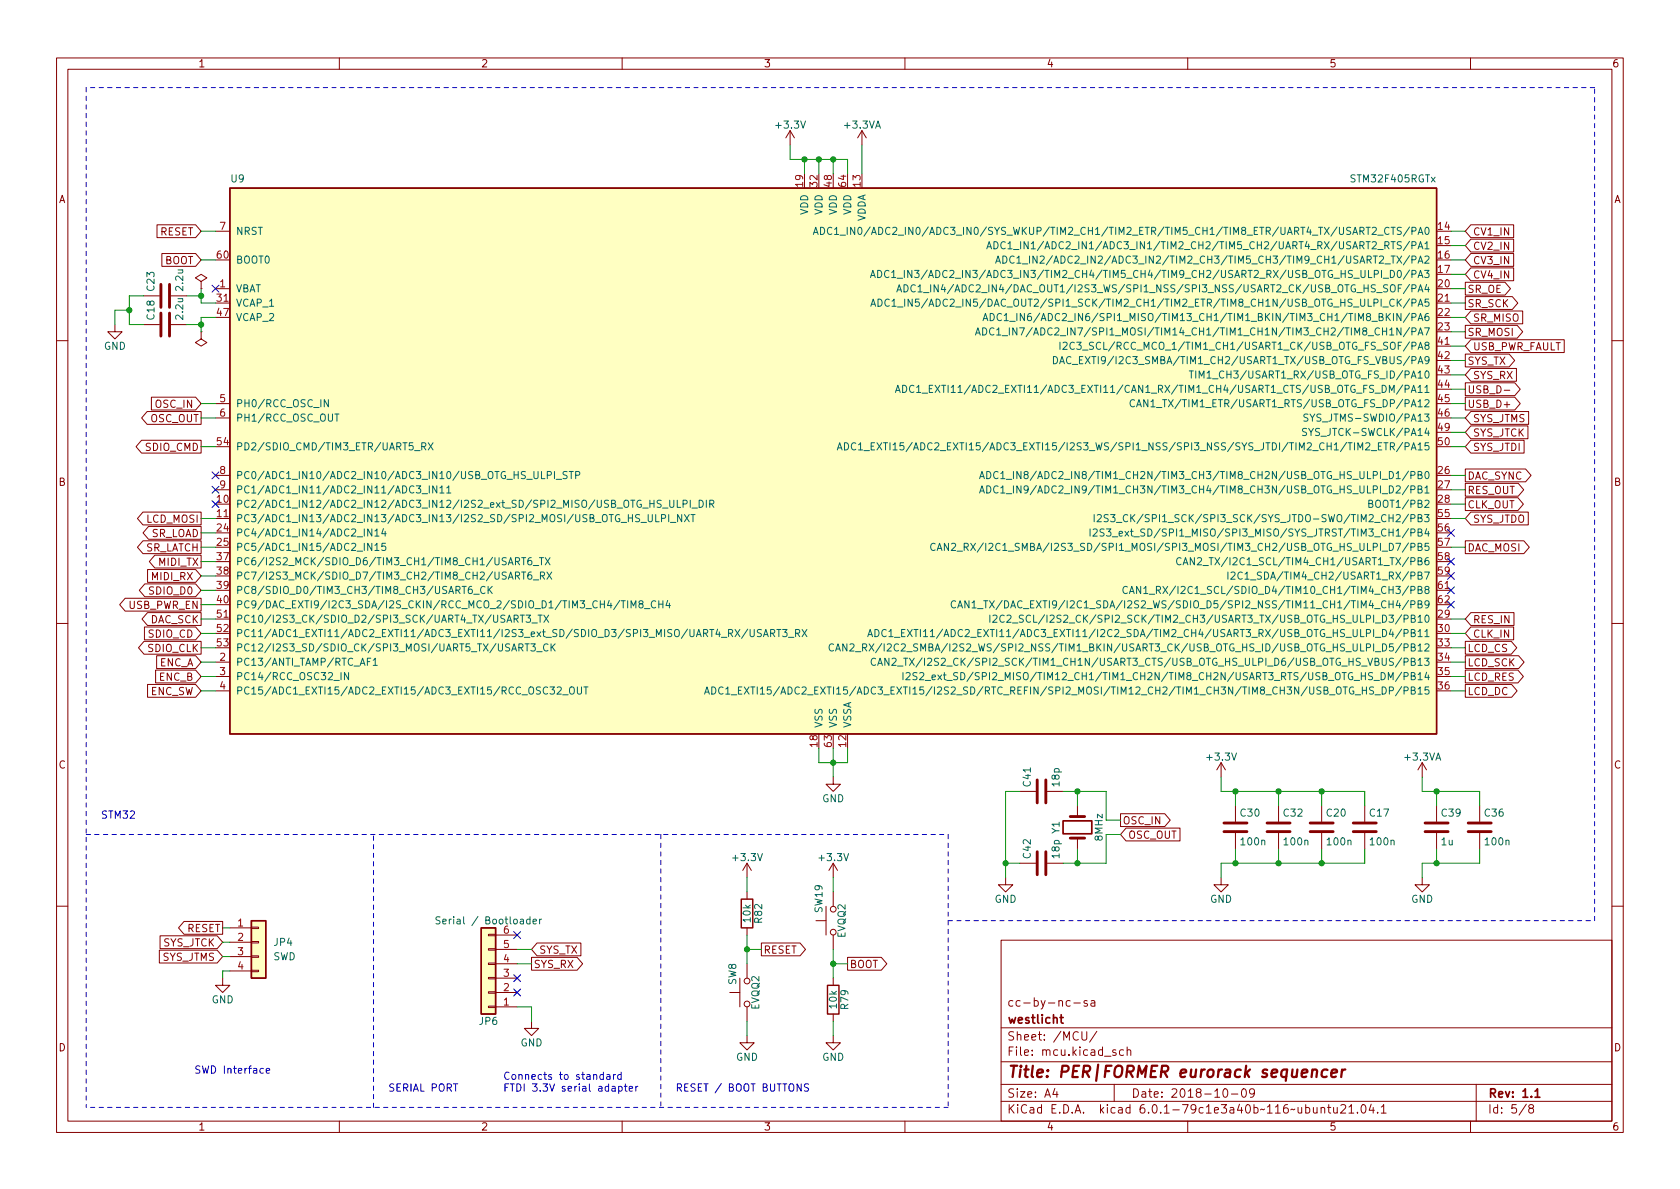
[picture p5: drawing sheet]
<svg xmlns="http://www.w3.org/2000/svg" width="297mm" height="210mm" viewBox="0 0 297 210" stroke-linecap="round" stroke-linejoin="round" font-family="sans-serif">
<defs><g id="words">
<text font-size="2.8" fill="#840000" x="178" y="190.6">Title: PER|FORMER eurorack sequencer</text>
<g font-size="2.1" fill="#840000">
<text x="178" y="178">cc-by-nc-sa</text>
<text x="178" y="184">Sheet: /MCU/</text>
<text x="178" y="181">westlicht</text>
<text x="178" y="186.7">File: mcu.kicad_sch</text>
<text x="178" y="196.9">KiCad E.D.A. kicad 6.0.1-79c1e3a40b~116~ubuntu21.04.1</text>
<text x="178" y="194.1">Size: A4</text>
<text x="200" y="194.1">Date: 2018-10-09</text>
<text x="263" y="194.1">Rev: 1.1</text>
<text x="263" y="196.9">Id: 5/8</text>
</g>
<g font-size="1.8" fill="#840000">
<text x="35" y="11.9">1</text>
<text x="85" y="11.9">2</text>
<text x="135" y="11.9">3</text>
<text x="185" y="11.9">4</text>
<text x="235" y="11.9">5</text>
<text x="285" y="11.9">6</text>
<text x="10.3" y="35.9">A</text>
<text x="285.3" y="35.9">A</text>
<text x="28.2" y="41.6">RESET</text>
<text x="260.4" y="41.6">CV1_IN</text>
<text x="29.1" y="46.7">BOOT</text>
<text x="260.4" y="46.7">CV3_IN</text>
<text x="260.4" y="44.2">CV2_IN</text>
<text x="259.4" y="51.8">SR_OE</text>
<text x="260.4" y="49.2">CV4_IN</text>
<text x="259.4" y="59.4">SR_MOSI</text>
<text x="259.4" y="54.3">SR_SCK</text>
<text x="260.4" y="56.9">SR_MISO</text>
<text x="259.4" y="64.5">SYS_TX</text>
<text x="260.4" y="61.9">USB_PWR_FAULT</text>
<text x="259.4" y="69.6">USB_D-</text>
<text x="260.4" y="67">SYS_RX</text>
<text x="26.5" y="74.6">OSC_OUT</text>
<text x="27.5" y="72.1">OSC_IN</text>
<text x="259.4" y="72.1">USB_D+</text>
<text x="260.4" y="77.2">SYS_JTCK</text>
<text x="260.4" y="74.6">SYS_JTMS</text>
<text x="25.7" y="79.7">SDIO_CMD</text>
<text x="260.4" y="79.7">SYS_JTDI</text>
<text x="10.3" y="85.9">B</text>
<text x="259.4" y="87.3">RES_OUT</text>
<text x="259.4" y="89.9">CLK_OUT</text>
<text x="259.4" y="84.8">DAC_SYNC</text>
<text x="285.3" y="85.9">B</text>
<text x="25.9" y="92.4">LCD_MOSI</text>
<text x="26.6" y="95">SR_LOAD</text>
<text x="260.4" y="92.4">SYS_JTDO</text>
<text x="25.6" y="97.5">SR_LATCH</text>
<text x="28.1" y="100">MIDI_TX</text>
<text x="259.4" y="97.5">DAC_MOSI</text>
<text x="22.7" y="107.7">USB_PWR_EN</text>
<text x="26.5" y="105.1">SDIO_D0</text>
<text x="26.9" y="102.6">MIDI_RX</text>
<text x="26.2" y="112.7">SDIO_CD</text>
<text x="26.5" y="110.2">DAC_SCK</text>
<text x="260.4" y="110.2">RES_IN</text>
<text x="260.4" y="112.7">CLK_IN</text>
<text x="26.1" y="115.3">SDIO_CLK</text>
<text x="28.2" y="117.8">ENC_A</text>
<text x="259.4" y="117.8">LCD_SCK</text>
<text x="259.4" y="115.3">LCD_CS</text>
<text x="26.5" y="122.9">ENC_SW</text>
<text x="28.2" y="120.4">ENC_B</text>
<text x="259.4" y="122.9">LCD_DC</text>
<text x="259.4" y="120.4">LCD_RES</text>
<text x="10.3" y="135.9">C</text>
<text x="285.3" y="135.9">C</text>
<text x="198.4" y="145.8">OSC_IN</text>
<text x="199.4" y="148.3">OSC_OUT</text>
<text x="28.8" y="167.4">SYS_JTCK</text>
<text x="33" y="164.8">RESET</text>
<text x="28.6" y="169.9">SYS_JTMS</text>
<text x="94.3" y="171.2">SYS_RX</text>
<text x="95.3" y="168.6">SYS_TX</text>
<text x="134.9" y="168.6">RESET</text>
<text x="150.2" y="171.2">BOOT</text>
<text x="10.3" y="185.9">D</text>
<text x="285.3" y="185.9">D</text>
<text x="35" y="199.9">1</text>
<text x="85" y="199.9">2</text>
<text x="135" y="199.9">3</text>
<text x="185" y="199.9">4</text>
<text x="235" y="199.9">5</text>
<text x="285" y="199.9">6</text>
</g>
<g font-size="1.8" fill="#006464">
<text x="137.4" y="22.7">+3.3V</text>
<text x="149.4" y="22.7">+3.3VA</text>
<text x="40.9" y="32.2">U9</text>
<text x="239" y="32.2">STM32F405RGTx</text>
<text x="41.7" y="41.5">NRST</text>
<text x="142.9" y="38" transform="rotate(-90 142.9 38)">VDD</text>
<text x="145.4" y="38" transform="rotate(-90 145.4 38)">VDD</text>
<text x="148" y="38" transform="rotate(-90 148 38)">VDD</text>
<text x="150.5" y="38" transform="rotate(-90 150.5 38)">VDD</text>
<text x="153" y="39.3" transform="rotate(-90 153 39.3)">VDDA</text>
<text x="154.1" y="41.5">ADC1_IN0/ADC2_IN0/ADC3_IN0/SYS_WKUP/TIM2_CH1/TIM2_ETR/TIM5_CH1/TIM8_ETR/UART4_TX/USART2_CTS/PA0</text>
<text x="41.7" y="46.6">BOOT0</text>
<text x="182.4" y="44.1">ADC1_IN1/ADC2_IN1/ADC3_IN1/TIM2_CH2/TIM5_CH2/UART4_RX/USART2_RTS/PA1</text>
<text x="184.5" y="46.6">ADC1_IN2/ADC2_IN2/ADC3_IN2/TIM2_CH3/TIM5_CH3/TIM9_CH1/USART2_TX/PA2</text>
<text x="27.3" y="51.4" transform="rotate(-90 27.3 51.4)">C23</text>
<text x="32.4" y="51.3" transform="rotate(-90 32.4 51.3)">2.2u</text>
<text x="41.7" y="51.7">VBAT</text>
<text x="163.5" y="49.1">ADC1_IN3/ADC2_IN3/ADC3_IN3/TIM2_CH4/TIM5_CH4/TIM9_CH2/USART2_RX/USB_OTG_HS_ULPI_D0/PA3</text>
<text x="167.4" y="51.7">ADC1_IN4/ADC2_IN4/DAC_OUT1/I2S3_WS/SPI1_NSS/SPI3_NSS/USART2_CK/USB_OTG_HS_SOF/PA4</text>
<text x="27.3" y="56.5" transform="rotate(-90 27.3 56.5)">C18</text>
<text x="32.4" y="56.4" transform="rotate(-90 32.4 56.4)">2.2u</text>
<text x="41.7" y="54.2">VCAP_1</text>
<text x="41.7" y="56.8">VCAP_2</text>
<text x="163" y="54.2">ADC1_IN5/ADC2_IN5/DAC_OUT2/SPI1_SCK/TIM2_CH1/TIM2_ETR/TIM8_CH1N/USB_OTG_HS_ULPI_CK/PA5</text>
<text x="181.9" y="59.3">ADC1_IN7/ADC2_IN7/SPI1_MOSI/TIM14_CH1/TIM1_CH1N/TIM3_CH2/TIM8_CH1N/PA7</text>
<text x="182.9" y="56.8">ADC1_IN6/ADC2_IN6/SPI1_MISO/TIM13_CH1/TIM1_BKIN/TIM3_CH1/TIM8_BKIN/PA6</text>
<text x="18.4" y="61.8">GND</text>
<text x="190.9" y="64.4">DAC_EXTI9/I2C3_SMBA/TIM1_CH2/USART1_TX/USB_OTG_FS_VBUS/PA9</text>
<text x="192.3" y="61.8">I2C3_SCL/RCC_MCO_1/TIM1_CH1/USART1_CK/USB_OTG_FS_SOF/PA8</text>
<text x="166.1" y="69.5">ADC1_EXTI11/ADC2_EXTI11/ADC3_EXTI11/CAN1_RX/TIM1_CH4/USART1_CTS/USB_OTG_FS_DM/PA11</text>
<text x="213.5" y="66.9">TIM1_CH3/USART1_RX/USB_OTG_FS_ID/PA10</text>
<text x="41.7" y="72">PH0/RCC_OSC_IN</text>
<text x="41.7" y="74.5">PH1/RCC_OSC_OUT</text>
<text x="203.2" y="72">CAN1_TX/TIM1_ETR/USART1_RTS/USB_OTG_FS_DP/PA12</text>
<text x="231.9" y="77.1">SYS_JTCK-SWCLK/PA14</text>
<text x="232.2" y="74.5">SYS_JTMS-SWDIO/PA13</text>
<text x="41.7" y="79.6">PD2/SDIO_CMD/TIM3_ETR/UART5_RX</text>
<text x="159.2" y="79.6">ADC1_EXTI15/ADC2_EXTI15/ADC3_EXTI15/I2S3_WS/SPI1_NSS/SPI3_NSS/SYS_JTDI/TIM2_CH1/TIM2_ETR/PA15</text>
<text x="41.7" y="89.8">PC2/ADC1_IN12/ADC2_IN12/ADC3_IN12/I2S2_ext_SD/SPI2_MISO/USB_OTG_HS_ULPI_DIR</text>
<text x="41.7" y="84.7">PC0/ADC1_IN10/ADC2_IN10/ADC3_IN10/USB_OTG_HS_ULPI_STP</text>
<text x="41.7" y="87.2">PC1/ADC1_IN11/ADC2_IN11/ADC3_IN11</text>
<text x="181" y="84.7">ADC1_IN8/ADC2_IN8/TIM1_CH2N/TIM3_CH3/TIM8_CH2N/USB_OTG_HS_ULPI_D1/PB0</text>
<text x="181" y="87.2">ADC1_IN9/ADC2_IN9/TIM1_CH3N/TIM3_CH4/TIM8_CH3N/USB_OTG_HS_ULPI_D2/PB1</text>
<text x="243" y="89.8">BOOT1/PB2</text>
<text x="41.7" y="92.3">PC3/ADC1_IN13/ADC2_IN13/ADC3_IN13/I2S2_SD/SPI2_MOSI/USB_OTG_HS_ULPI_NXT</text>
<text x="41.7" y="94.9">PC4/ADC1_IN14/ADC2_IN14</text>
<text x="199.1" y="94.9">I2S3_ext_SD/SPI1_MISO/SPI3_MISO/SYS_JTRST/TIM3_CH1/PB4</text>
<text x="200.2" y="92.3">I2S3_CK/SPI1_SCK/SPI3_SCK/SYS_JTDO-SWO/TIM2_CH2/PB3</text>
<text x="41.7" y="97.4">PC5/ADC1_IN15/ADC2_IN15</text>
<text x="41.7" y="99.9">PC6/I2S2_MCK/SDIO_D6/TIM3_CH1/TIM8_CH1/USART6_TX</text>
<text x="173.4" y="97.4">CAN2_RX/I2C1_SMBA/I2S3_SD/SPI1_MOSI/SPI3_MOSI/TIM3_CH2/USB_OTG_HS_ULPI_D7/PB5</text>
<text x="212.4" y="99.9">CAN2_TX/I2C1_SCL/TIM4_CH1/USART1_TX/PB6</text>
<text x="41.7" y="102.5">PC7/I2S3_MCK/SDIO_D7/TIM3_CH2/TIM8_CH2/USART6_RX</text>
<text x="41.7" y="105">PC8/SDIO_D0/TIM3_CH3/TIM8_CH3/USART6_CK</text>
<text x="41.7" y="107.6">PC9/DAC_EXTI9/I2C3_SDA/I2S_CKIN/RCC_MCO_2/SDIO_D1/TIM3_CH4/TIM8_CH4</text>
<text x="177.8" y="107.6">CAN1_TX/DAC_EXTI9/I2C1_SDA/I2S2_WS/SDIO_D5/SPI2_NSS/TIM11_CH1/TIM4_CH4/PB9</text>
<text x="204.9" y="105">CAN1_RX/I2C1_SCL/SDIO_D4/TIM10_CH1/TIM4_CH3/PB8</text>
<text x="220.5" y="102.5">I2C1_SDA/TIM4_CH2/USART1_RX/PB7</text>
<text x="41.7" y="110.1">PC10/I2S3_CK/SDIO_D2/SPI3_SCK/UART4_TX/USART3_TX</text>
<text x="41.7" y="112.6">PC11/ADC1_EXTI11/ADC2_EXTI11/ADC3_EXTI11/I2S3_ext_SD/SDIO_D3/SPI3_MISO/UART4_RX/USART3_RX</text>
<text x="162.3" y="112.6">ADC1_EXTI11/ADC2_EXTI11/ADC3_EXTI11/I2C2_SDA/TIM2_CH4/USART3_RX/USB_OTG_HS_ULPI_D4/PB11</text>
<text x="182.5" y="110.1">I2C2_SCL/I2S2_CK/SPI2_SCK/TIM2_CH3/USART3_TX/USB_OTG_HS_ULPI_D3/PB10</text>
<text x="41.7" y="117.7">PC13/ANTI_TAMP/RTC_AF1</text>
<text x="41.7" y="115.2">PC12/I2S3_SD/SDIO_CK/SPI3_MOSI/UART5_TX/USART3_CK</text>
<text x="155.6" y="115.2">CAN2_RX/I2C2_SMBA/I2S2_WS/SPI2_NSS/TIM1_BKIN/USART3_CK/USB_OTG_HS_ID/USB_OTG_HS_ULPI_D5/PB12</text>
<text x="161.8" y="117.7">CAN2_TX/I2S2_CK/SPI2_SCK/TIM1_CH1N/USART3_CTS/USB_OTG_HS_ULPI_D6/USB_OTG_HS_VBUS/PB13</text>
<text x="41.7" y="120.3">PC14/RCC_OSC32_IN</text>
<text x="41.7" y="122.8">PC15/ADC1_EXTI15/ADC2_EXTI15/ADC3_EXTI15/RCC_OSC32_OUT</text>
<text x="137.6" y="122.8">ADC1_EXTI15/ADC2_EXTI15/ADC3_EXTI15/I2S2_SD/RTC_REFIN/SPI2_MOSI/TIM12_CH2/TIM1_CH3N/TIM8_CH3N/USB_OTG_HS_DP/PB15</text>
<text x="168.7" y="120.3">I2S2_ext_SD/SPI2_MISO/TIM12_CH1/TIM1_CH2N/TIM8_CH2N/USART3_RTS/USB_OTG_HS_DM/PB14</text>
<text x="145.4" y="128.8" transform="rotate(-90 145.4 128.8)">VSS</text>
<text x="148" y="128.8" transform="rotate(-90 148 128.8)">VSS</text>
<text x="150.5" y="128.8" transform="rotate(-90 150.5 128.8)">VSSA</text>
<text x="213.6" y="134.5">+3.3V</text>
<text x="248.5" y="134.5">+3.3VA</text>
<text x="145.4" y="141.9">GND</text>
<text x="182.2" y="139" transform="rotate(-90 182.2 139)">C41</text>
<text x="187.3" y="139" transform="rotate(-90 187.3 139)">18p</text>
<text x="187.3" y="147.4" transform="rotate(-90 187.3 147.4)">Y1</text>
<text x="194.9" y="148.6" transform="rotate(-90 194.9 148.6)">8MHz</text>
<text x="219.4" y="144.4">C30</text>
<text x="219.5" y="149.5">100n</text>
<text x="227" y="144.4">C32</text>
<text x="227.1" y="149.5">100n</text>
<text x="234.6" y="144.4">C20</text>
<text x="234.8" y="149.5">100n</text>
<text x="242.2" y="144.4">C17</text>
<text x="242.4" y="149.5">100n</text>
<text x="254.9" y="149.5">1u</text>
<text x="254.9" y="144.4">C39</text>
<text x="262.6" y="144.4">C36</text>
<text x="262.7" y="149.5">100n</text>
<text x="129.7" y="152.3">+3.3V</text>
<text x="145" y="152.3">+3.3V</text>
<text x="182.2" y="151.7" transform="rotate(-90 182.2 151.7)">C42</text>
<text x="187.3" y="151.7" transform="rotate(-90 187.3 151.7)">18p</text>
<text x="145.4" y="161.3" transform="rotate(-90 145.4 161.3)">SW19</text>
<text x="175.8" y="159.6">GND</text>
<text x="213.9" y="159.6">GND</text>
<text x="249.5" y="159.6">GND</text>
<text x="48.5" y="167.3">JP4</text>
<text x="78.5" y="163.4">Serial / Bootloader</text>
<text x="132.7" y="163" transform="rotate(-90 132.7 163)">10k</text>
<text x="134.7" y="163.2" transform="rotate(-90 134.7 163.2)">R82</text>
<text x="149.5" y="165.9" transform="rotate(-90 149.5 165.9)">EVQQ2</text>
<text x="48.2" y="169.8">SWD</text>
<text x="37.4" y="177.4">GND</text>
<text x="130.2" y="174.1" transform="rotate(-90 130.2 174.1)">SW8</text>
<text x="134.2" y="178.6" transform="rotate(-90 134.2 178.6)">EVQQ2</text>
<text x="148" y="178.3" transform="rotate(-90 148 178.3)">10k</text>
<text x="150" y="178.4" transform="rotate(-90 150 178.4)">R79</text>
<text x="84.8" y="181.2">JP6</text>
<text x="92" y="185">GND</text>
<text x="130.1" y="187.6">GND</text>
<text x="145.4" y="187.6">GND</text>
</g>
<g font-size="1.8" fill="#a90000">
<text x="142" y="33" transform="rotate(-90 142 33)">19</text>
<text x="144.5" y="33" transform="rotate(-90 144.5 33)">32</text>
<text x="147.1" y="33" transform="rotate(-90 147.1 33)">48</text>
<text x="149.6" y="33" transform="rotate(-90 149.6 33)">64</text>
<text x="152.1" y="33" transform="rotate(-90 152.1 33)">13</text>
<text x="38.9" y="40.6">7</text>
<text x="254.3" y="40.6">14</text>
<text x="38.4" y="45.7">60</text>
<text x="254.3" y="43.2">15</text>
<text x="254.3" y="45.7">16</text>
<text x="38.4" y="53.3">31</text>
<text x="38.9" y="50.8">1</text>
<text x="254.3" y="48.3">17</text>
<text x="254.3" y="50.8">20</text>
<text x="254.3" y="53.3">21</text>
<text x="38.4" y="55.9">47</text>
<text x="254.3" y="55.9">22</text>
<text x="254.3" y="58.4">23</text>
<text x="254.3" y="61">41</text>
<text x="254.3" y="63.5">42</text>
<text x="38.9" y="71.1">5</text>
<text x="254.3" y="66">43</text>
<text x="254.3" y="68.6">44</text>
<text x="254.3" y="71.1">45</text>
<text x="38.9" y="73.7">6</text>
<text x="254.3" y="73.7">46</text>
<text x="254.3" y="76.2">49</text>
<text x="38.4" y="78.7">54</text>
<text x="38.9" y="83.8">8</text>
<text x="254.3" y="83.8">26</text>
<text x="254.3" y="78.7">50</text>
<text x="38.4" y="88.9">10</text>
<text x="38.9" y="86.4">9</text>
<text x="254.3" y="86.4">27</text>
<text x="254.3" y="88.9">28</text>
<text x="38.4" y="91.4">11</text>
<text x="38.4" y="94">24</text>
<text x="254.3" y="91.4">55</text>
<text x="254.3" y="94">56</text>
<text x="38.4" y="96.5">25</text>
<text x="38.4" y="99.1">37</text>
<text x="38.4" y="101.6">38</text>
<text x="254.3" y="96.5">57</text>
<text x="254.3" y="99.1">58</text>
<text x="254.3" y="101.6">59</text>
<text x="38.4" y="104.1">39</text>
<text x="38.4" y="106.7">40</text>
<text x="254.3" y="104.1">61</text>
<text x="254.3" y="106.7">62</text>
<text x="38.4" y="109.2">51</text>
<text x="38.4" y="111.8">52</text>
<text x="254.3" y="109.2">29</text>
<text x="254.3" y="111.8">30</text>
<text x="38.4" y="114.3">53</text>
<text x="38.9" y="116.8">2</text>
<text x="38.9" y="119.4">3</text>
<text x="254.3" y="114.3">33</text>
<text x="254.3" y="116.8">34</text>
<text x="254.3" y="119.4">35</text>
<text x="38.9" y="121.9">4</text>
<text x="254.3" y="121.9">36</text>
<text x="144.5" y="132" transform="rotate(-90 144.5 132)">18</text>
<text x="147.1" y="132" transform="rotate(-90 147.1 132)">63</text>
<text x="149.6" y="132" transform="rotate(-90 149.6 132)">12</text>
<text x="42.1" y="163.8">1</text>
<text x="42.1" y="166.4">2</text>
<text x="89" y="167.6">5</text>
<text x="89" y="165.1">6</text>
<text x="42.1" y="168.9">3</text>
<text x="42.1" y="171.4">4</text>
<text x="89" y="172.7">3</text>
<text x="89" y="170.2">4</text>
<text x="89" y="177.8">1</text>
<text x="89" y="175.3">2</text>
</g>
<g font-size="1.8" fill="#0000c2">
<text x="17.8" y="144.8">STM32</text>
<text x="34.3" y="189.8">SWD Interface</text>
<text x="88.9" y="190.9">Connects to standard</text>
<text x="68.6" y="193">SERIAL PORT</text>
<text x="88.9" y="193">FTDI 3.3V serial adapter</text>
<text x="119.4" y="193">RESET / BOOT BUTTONS</text>
</g>
</g></defs>
<g fill="none" stroke="#840000" stroke-width=".18">
<path d="M10 10.2h277v190.1h-277zM12 12.2h273v186.1h-273zM60 10.2v2M110 10.2v2M160 10.2v2M210 10.2v2M260 10.2v2M27.8 39.8h6.8l1 1.1-1 1.1h-6.8zM139.7 23.1l-.8 1.3M139.7 23.1v2.5M139.7 23.1l.8 1.3M152.4 23.1l-.8 1.3"/>
<path d="M152.4 23.1v2.5M152.4 23.1l.8 1.3M260.1 39.8h7.5v2.2h-7.5l-1-1.1zM20.3 57.4v1.3h1.3l-1.3 1.2-1.3-1.2h1.3M25.4 52.3h2.8M25.4 57.4h2.8M28.6 44.8h6l1 1.2-1 1.1h-6zM30.2 52.3h2.8M30.2 57.4h2.8M35.6 58.7v1.2l1 .7-1 .6-1.1-.6 1.1-.7M35.6 58.7h.1M35.6 49.8l1-.7-1-.6-1.1 .6 1.1 .7v1.2"/>
<path d="M35.6 51h.1M38.1 51h2.5M38.1 53.6h2.5M38.1 40.9h2.5M254 53.6h2.5M259.1 57.5h9.2l.9 1.2-.9 1.1h-9.2zM259.1 52.5h8.3l1 1.1-1 1.1h-8.3zM259.1 49.9h7l1 1.1-1 1.2h-7zM260.1 55h9.1v2.3h-9.1l-1-1.2zM260.1 44.8h7.5v2.3h-7.5l-1-1.1zM260.1 47.4h7.5v2.2h-7.5l-1-1.1zM260.1 42.3h7.5v2.3h-7.5l-1-1.2z"/>
<path d="M10 60.2h2M25 77.9h10.6v2.2h-10.6l-.9-1.1zM26 72.8h9.6v2.2h-9.6l-1-1.1zM26.8 70.2h7.8l1 1.2-1 1.1h-7.8zM38.1 71.4h2.5M38.1 73.9h2.5M254 61.2h2.5M259.1 67.7h8.7l1 1.1-1 1.2h-8.7zM259.1 62.6h7.7l1 1.1-1 1.2h-7.7zM259.1 70.2h8.7l1 1.2-1 1.1h-8.7zM260.1 60.1h16.5v2.2h-16.5l-1-1.1zM260.1 65.2h8v2.2h-8l-1-1.1z"/>
<path d="M260.1 75.3h10.1v2.3h-10.1l-1-1.2zM260.1 77.9h9.4v2.2h-9.4l-1-1.1zM260.1 72.8h10.2v2.2h-10.2l-1-1.1zM266 69h.9M285 60.2h2M25.3 90.6h10.3v2.2h-10.3l-1-1.1zM25.3 95.6h10.3v2.3h-10.3l-1-1.1zM26.3 93.1h9.3v2.3h-9.3l-1-1.2zM27.4 98.2h8.2v2.2h-8.2l-1-1.1zM38.1 91.7h2.5M38.1 84.1h2.5M38.1 86.6h2.5"/>
<path d="M259.1 95.6h10.3l1 1.2-1 1.1h-10.3zM259.1 85.5h9.3l1 1.1-1 1.1h-9.3zM259.1 88h9.3l1 1.1-1 1.2h-9.3zM259.1 82.9h10.6l1 1.2-1 1.1h-10.6zM260.1 90.6h10.1v2.2h-10.1l-1-1.1zM10 110.2h2M22.1 105.8h13.5v2.3h-13.5l-.9-1.2zM25.5 113.4h10.1v2.3h-10.1l-1-1.2zM25.5 110.9h9.1l1 1.1-1 1.1h-9.1zM25.6 103.3h9l1 1.1-1 1.1h-9l-1-1.1zM26.1 108.3h9.5v2.3h-9.5l-1-1.1zM26.1 100.7h8.5l1 1.1-1 1.2h-8.5z"/>
<path d="M27.5 118.5h7.1l1 1.1-1 1.2h-7.1zM27.7 116h6.9l1 1.1-1 1.1h-6.9zM38.1 117.1h2.5M38.1 119.6h2.5M38.1 109.5h2.5M254 104.4h2.5M259.1 116h9.4l1 1.1-1 1.1h-9.4zM259.1 118.5h9.3l1 1.1-1 1.2h-9.3zM259.1 113.4h8.1l1 1.1-1 1.2h-8.1zM260.1 108.3h7.6v2.3h-7.6l-1-1.1zM260.1 110.9h7.5v2.2h-7.5l-1-1.1zM285 110.2h2"/>
<path d="M26.1 121h8.5l1 1.2-1 1.1h-8.5zM38.1 122.2h2.5M147.3 137.4v1.3h1.3l-1.3 1.2-1.3-1.2h1.3M180.3 139.9h2.8M185.2 139.9h2.8M215.9 134.9l-.8 1.2M215.9 134.9v2.5M215.9 134.9l.8 1.2M251.5 134.9l-.8 1.2M251.5 134.9v2.5M251.5 134.9l.7 1.2M259.1 121h8.2l.9 1.2-.9 1.1h-8.2z"/>
<path d="M132.1 152.6l-.8 1.3M132.1 152.6v2.6M132.1 157.7v1.3M132.1 152.6l.7 1.3M147.3 152.6v2.6M147.3 157.7v2.6M147.3 152.6l-.7 1.3M147.3 152.6l.8 1.3M177.8 155.2v1.3h1.3l-1.3 1.2-1.3-1.2h1.3M180.3 152.6h2.8M185.2 152.6h2.8M190.5 142.5v1.9"/>
<path d="M190.5 148.2v1.9M198.1 143.9h7.8l1 1.1-1 1.2h-7.8zM199.1 146.4h9.5v2.3h-9.5l-1-1.1zM215.9 155.2v1.3h1.3l-1.3 1.2-1.3-1.2h1.3M218.4 142.5v2.8M218.4 147.3v2.8M226.1 142.5v2.8M226.1 147.3v2.8M233.7 142.5v2.8M233.7 147.3v2.8M241.3 142.5v2.8M241.3 147.3v2.8"/>
<path d="M251.5 155.2v1.3h1.2l-1.2 1.2-1.3-1.2h1.3M254 142.5v2.8M254 147.3v2.8M261.6 142.5v2.8M261.6 147.3v2.8M10 160.2h2M28.2 168h10.2l1 1.2-1 1.1h-10.2zM28.3 165.5h10.1l1 1.1-1 1.2h-10.1zM32.5 162.9h6.9v2.3h-6.9l-.9-1.1zM39.4 173v1.2h1.2l-1.2 1.3-1.3-1.3h1.3M40.6 164.1h3.8M40.6 166.6h3.8"/>
<path d="M40.6 169.2h3.8M40.6 171.7h3.8M44.4 171.6h1.3v.2h-1.3zM44.4 169h1.3v.3h-1.3zM44.4 166.5h1.3v.2h-1.3zM44.4 164h1.3v.2h-1.3zM86.4 165.2h1.2v.3h-1.2zM86.4 167.8h1.2v.2h-1.2zM86.4 170.3h1.2v.3h-1.2zM86.4 172.8h1.2v.3h-1.2zM86.4 175.4h1.2v.2h-1.2zM86.4 177.9h1.2v.3h-1.2z"/>
<path d="M87.6 175.5h3.8M87.6 178h3.8M87.6 173h3.8M87.6 170.4h3.8M87.6 167.9h3.8M87.6 165.3h3.8M94 169.3h8l1 1.1-1 1.2h-8zM95 166.8h7.7v2.2h-7.7l-1-1.1zM129 175.5h1.8M130.8 173v5M132.1 164.1v1.2M132.1 170.4v2.6"/>
<path d="M132.1 178v2.6M134.6 166.8h6.9l.9 1.1-.9 1.1h-6.9zM144.3 162.8h1.7M146 160.3v5M147.3 165.3v2.6M147.3 173v1.2M147.3 179.3v1.3M149.9 169.3h5.9l1 1.1-1 1.2h-5.9zM177 166.3h108v32h-108zM189.9 177.4h1.1M192.2 177l-.3-.1-.3 .2 .1 .3 .5 .1v.4h-.6M192.9 177h.6l.1 .9"/>
<path d="M193.6 177.3l-.5 .1a.29 .29 0 0 0-.2 .2 .29 .29 0 0 0 .2 .3h.5M285 160.2h2M60 198.3v2M94 180.6v1.3h1.2l-1.2 1.2-1.3-1.2h1.3M110 198.3v2M132.1 183.1v1.3h1.2l-1.2 1.3-1.3-1.3h1.3M147.3 183.1v1.3h1.3l-1.3 1.3-1.3-1.3h1.3M160 198.3v2M177 194.8h108M177 191.8h108M177 187.8h108M177 181.8h108"/>
<path d="M186.5 192.5l-.4 1h1M186.9 193v1M191.3 182.4v1.2l.3 .3h.4l.1-.3v-1.2M193.9 182.4l-1.3 1.9M197 191.8v3M197.3 185.7l-.4-.1-.2 .2 .1 .3 .5 .1v.4h-.6M198.6 185.7l-.4-.1-.3 .3v.4l.2 .3h.5M199.3 185.8l.2-.2 .4 .1v.9M199.3 185.1v1.5M210 198.3v2M216.4 192.6l.2-.1a.81 .81 0 0 1 .6 .7 .81 .81 0 0 1-.3 .8h-.2a.81 .81 0 0 1-.6-.6 .81 .81 0 0 1 .3-.8zM217.7 193.5h1.2"/>
<path d="M219.7 192.6l.2-.1a.81 .81 0 0 1 .5 .7 .81 .81 0 0 1-.3 .8h-.1a.81 .81 0 0 1-.6-.6 .81 .81 0 0 1 .3-.8zM221.8 193.2l-.3 .3-.4-.1-.2-.2 .2-.6 .4-.1 .2 .2a.99 .99 0 0 1-.3 1.3h-.3M233.6 196l.2-.2 .3 .1 .1 .9M233.6 195.8v1M234.7 195.8h.6M234.9 195.3v1.3l.4 .2M235.8 195.8l.1 1h.3l.2-.1M236.4 195.8v1M237.1 195.5l.5-.2 .3 .2v.3l-.9 1h.9M238.5 195.8l.4-.5v1.5M238.5 196.8h.9M240 196.7v.1"/>
<path d="M240.8 195.5l.2-.2a.81 .81 0 0 1 .6 .7 .81 .81 0 0 1-.3 .8h-.2a.81 .81 0 0 1-.3-1.3zM242.4 195.3l-.3 1h.9M242.8 195.8v1M243.6 196.7v.1M244.2 195.8l.4-.5v1.5M244.2 196.8h.9M260 198.3v2M261 191.8v6.5M269.9 195.3l-1.3 1.9M270.6 196l-.3-.3 .1-.2 .2-.2 .4 .1 .2 .2-.1 .2-.7 .2-.1 .3v.2l.3 .3h.4l.2-.3-.1-.4-.2-.1"/>
<circle cx="132.1" cy="173.5" r=".51"/>
<circle cx="132.1" cy="177.5" r=".51"/>
<circle cx="147.3" cy="164.8" r=".51"/>
<circle cx="147.3" cy="160.8" r=".51"/>
</g>
<path d="M188 145.2h5v2.2h-5zM187.4 179.9h.6M187.6 179.4v1.3l.4 .2M271.4 193l.4-.5v1.5M271.4 194h.9" fill="none" stroke="#840000" stroke-width=".3"/>
<path d="M232 189.3a.49 .49 0 0 1 .9 .1l-.1 1.1M234.7 189.2a.66 .66 0 0 0-1 .3v.6l.1 .3 .2 .1 .6-.1M235.4 189.8l1-.2-.1-.4-.1-.1-.6 .1-.2 1 .2 .3 .6-.1M237.3 189.1l-.2 1.4M237.9 189.1l-.4 .1-.2 .3" fill="none" stroke="#840000" stroke-width=".4"/>
<g fill="none" stroke="#840000" stroke-width=".51">
<path d="M28.4 50.3v4.1M28.4 55.4v4M30 50.3v4.1M30 55.4v4M183.4 137.9v4.1M184.9 137.9v4.1M183.4 150.6v4.1M184.9 150.6v4.1M189.2 148.2h2.6M189.2 144.4h2.6M216.4 147.1h4.1M216.4 145.5h4.1"/>
<path d="M224 147.1h4.1M224 145.5h4.1M231.6 147.1h4.1M231.6 145.5h4.1M239.3 147.1h4M239.3 145.5h4M252 147.1h4M252 145.5h4M259.6 147.1h4.1M259.6 145.5h4.1"/>
</g>
<g fill="#ffffc2" stroke="#ffffc2" stroke-width=".18">
<path d="M85.1 164.1h2.5v15.2h-2.5z"/>
<path d="M44.4 162.8h2.6v10.2h-2.6z"/>
<path d="M40.6 33.3h213.4v96.5h-213.4z"/>
</g>
<path d="M40.6 33.3h213.4v96.5h-213.4zM131.1 159h2v5.1h-2zM44.4 162.8h2.6v10.2h-2.6zM85.1 164.1h2.5v15.2h-2.5zM146.3 174.2h2v5.1h-2z" fill="none" stroke="#840000" stroke-width=".25"/>
<g fill="none" stroke="#006464" stroke-width=".18">
<path d="M143.8 41.5l.4-1.3 .5 1.3M143.9 41.1h.6M145.1 40.2a.64 .64 0 0 1 .7 .6 .64 .64 0 0 1-.7 .7zM147.1 40.3a.6 .6 0 0 0-.9 .4 .6 .6 0 0 0 .6 .8l.3-.2M147.6 40.6l.3-.4v1.3M147.6 41.5h.7M148.5 41.6h1M149.8 40.2v1.3M151.1 40.2v1.3l-.7-1.3v1.3M151.8 40.3l.2-.1a.68 .68 0 0 1 .4 .6 .68 .68 0 0 1-.4 .7l-.2-.2-.1-.3zM153.8 40.1l-1 1.7M153.9 49.1l.4-1.3 .5 1.3"/>
<path d="M154 54.2l.4-1.3 .4 1.3M154 48.7h.6M154.1 53.8h.6M155.2 47.8a.64 .64 0 0 1 .7 .6 .64 .64 0 0 1-.7 .7zM155.2 52.9a.64 .64 0 0 1 .8 .6 .64 .64 0 0 1-.8 .7zM157.2 47.9a.6 .6 0 0 0-.9 .5 .6 .6 0 0 0 .6 .7l.3-.1M157.2 53a.6 .6 0 0 0-.8 .4 .6 .6 0 0 0 .6 .8l.2-.2M157.7 48.2l.3-.4v1.3M157.7 49.1h.7M157.7 53.3l.4-.4v1.3M157.7 54.2h.7M158.6 51.6l.4-1.2 .4 1.2"/>
<path d="M158.6 49.2h1M158.7 51.3h.6M158.7 54.3h1M159.8 50.4a.64 .64 0 0 1 .8 .6 .64 .64 0 0 1-.8 .6zM159.9 47.8v1.3M160 52.9v1.3M161.2 47.8v1.3l-.7-1.3v1.3M161.3 52.9v1.3l-.7-1.3v1.3M161.7 47.8h.8l-.4 .5 .3 .1v.6l-.1 .1-.6-.1M161.8 50.5a.6 .6 0 0 0-.8 .4 .6 .6 0 0 0 .6 .7l.2-.1M162.3 50.7l.4-.3v1.2M162.3 51.6h.7"/>
<path d="M162.5 52.9h-.6l-.1 .6 .2-.1h.4l.2 .2-.1 .4-.2 .2-.5-.2M163.3 51.7h.9M163.9 47.8l-1 1.6M164.6 50.4v1.2M165.9 50.4v1.2l-.7-1.2v1.2M166.7 50.3l-.3 .9h.8M172.5 59.2l.4-1.2 .4 1.2M172.6 58.9h.6M173.7 58a.64 .64 0 0 1 .8 .6 .64 .64 0 0 1-.8 .6zM173.8 56.7l.4-1.3 .5 1.3M173.9 56.3h.6M174.5 44l.4-1.3 .4 1.3"/>
<path d="M174.6 43.6h.6M175.1 55.4a.64 .64 0 0 1 .7 .7 .64 .64 0 0 1-.7 .6zM175.7 42.7a.64 .64 0 0 1 .8 .7 .64 .64 0 0 1-.8 .6zM175.7 58.1a.6 .6 0 0 0-.8 .4 .6 .6 0 0 0 .6 .7l.2-.1M176 46.5l.5-1.2 .4 1.2M176.2 46.2h.6M176.2 58.3l.4-.3v1.2M176.2 59.2h.7M177.1 55.6a.6 .6 0 0 0-.9 .4 .6 .6 0 0 0 .6 .7l.3-.1M177.2 59.4h1M177.3 45.3a.64 .64 0 0 1 .7 .6 .64 .64 0 0 1-.7 .6zM177.6 55.8l.3-.4v1.3"/>
<path d="M177.6 56.7h.7M177.7 42.9a.6 .6 0 0 0-.8 .4 .6 .6 0 0 0 .6 .7l.2-.1M178.2 43.1l.4-.4v1.3M178.2 44h.7M178.5 58v1.2M178.5 56.8h1M179.2 44.1h1M179.3 45.4a.6 .6 0 0 0-.8 .4 .6 .6 0 0 0 .6 .7l.2-.1M179.8 45.6l.4-.3v1.2M179.8 58v1.2l-.7-1.2v1.2M179.8 46.5h.7M179.8 55.4v1.3"/>
<path d="M180.3 58h.8l-.5 1.2M180.5 42.7v1.3M180.8 46.7h.9M181.1 55.4v1.3l-.7-1.3v1.3M181.8 42.7v1.3l-.7-1.3v1.3M182 45.3v1.2M182.3 55.4l-.4 .1a.86 .86 0 0 0 0 1.2l.4-.1 .1-.4-.2-.3h-.3l-.2 .3M183.4 45.3v1.2l-.8-1.2v1.2M183.9 45.4l.5-.1 .2 .3-.8 .9h.8M58.1 70.7v1.2l-.8-1.2v1.2M59.2 73.2h.7M59.6 73.2v1.3"/>
<path d="M74.6 79l.6-.1 .1-.2-.1-.3-.6-.1v1.3M74.9 79l.4 .6M75.7 78.3l.9 1.3M76.6 78.3l-.9 1.3M148 79.6l.5-1.3 .4 1.3M148.2 79.2h.6M149.3 78.3a.64 .64 0 0 1 .7 .6 .64 .64 0 0 1-.7 .7zM151.3 78.4a.6 .6 0 0 0-.8 .4 .6 .6 0 0 0 .6 .8l.2-.2M151.8 78.7l.4-.4v1.3M151.8 79.6h.7M152.8 79.7h.9M154 78.9h.5"/>
<path d="M154.6 78.3h-.6v1.3h.6M155.1 78.3l.8 1.3M155.9 78.3l-.8 1.3M156.2 78.3h.7M156.6 78.3v1.3M157.4 78.3v1.3M157.9 78.7l.4-.4v1.3M157.9 79.6h.7M158.3 69.4l.4-1.3 .5 1.3M158.4 69h.6M159.6 68.1a.64 .64 0 0 1 .7 .7 .64 .64 0 0 1-.7 .6zM161.6 68.3a.6 .6 0 0 0-.8 .4 .6 .6 0 0 0 .5 .7l.3-.1"/>
<path d="M162.1 68.5l.3-.4v1.3M162.1 69.4h.7M163 69.5h1M164.3 68.7h.4M164.9 68.1h-.6v1.3h.6M165.3 68.1l.9 1.3M166.2 68.1l-.9 1.3M186.3 63.1a.64 .64 0 0 1 .7 .6 .64 .64 0 0 1-.7 .6zM187.4 64.3l.4-1.2 .4 1.2M187.4 60.5v1.3M187.5 64h.6M188 60.6l.4-.1 .3 .4-.8 .9h.8"/>
<path d="M189.3 63.2a.6 .6 0 0 0-.8 .4 .6 .6 0 0 0 .6 .7l.2-.1M189.6 64.4h1M190 60.6a.6 .6 0 0 0-.9 .5 .6 .6 0 0 0 .6 .7l.3-.1M190.4 60.5h.8l-.5 .5 .4 .1v.6l-.2 .1-.5-.1M191.4 61.9h1M200.6 70.8a.6 .6 0 0 0-.8 .4 .6 .6 0 0 0 .6 .7l.2-.1M201 71.9l.4-1.2 .4 1.2M201.1 71.6h.6M203 70.7v1.2l-.8-1.2v1.2M210.3 65.6h.7M210.6 65.6v1.3M211.4 65.6v1.3"/>
<path d="M212 66.9v-1.3l.4 .9 .5-.9v1.3M231 75.8h-.5l-.1 .1v.3l.5 .3 .1 .3-.2 .2h-.5M231.3 73.3l-.5-.1-.2 .1v.4l.5 .2 .2 .3-.3 .3-.5-.1M231.6 73.2l.4 .7 .5-.7M251.9 69.4h.8M65.7 93.5v1.3l-.7-1.3v1.3M65.7 96.1v1.2l-.7-1.2v1.2M66.3 93.9l.3-.4v1.3M66.3 96.4l.3-.3v1.2M66.3 94.8h.7M66.3 97.3h.7M67.8 93.5l-.3 .9h.8"/>
<path d="M68.1 94v.8M68.2 96.1h-.6l-.1 .6 .2-.1h.4l.1 .2v.4l-.2 .1-.5-.1M74.6 87.3h1M75.9 85.9v1.3M77.2 85.9v1.3l-.7-1.3v1.3M77.8 86.3l.3-.4v1.3M77.8 87.2h.7M79 86.3l.3-.4v1.3M79 87.2h.7M91.1 99.3l.6-.1 .2-.2-.1-.3-.7-.1v1.3M91.4 99.3l.5 .6M92.2 98.6h.8"/>
<path d="M92.6 98.6v1.3M93.9 98.6l-.3 .1a.86 .86 0 0 0 0 1.2l.4-.1v-.5l-.2-.2h-.2l-.3 .2M95.4 98.6h.7M95.7 98.6v1.3M96.4 98.6l.8 1.3M96.8 84h.6l.1-.2-.1-.3-.6-.1v1.2M97.2 98.6l-.8 1.3M98 83.4v1.2M98.3 84.8h1M100.3 83.4h-.5l-.2 .1v.4l.6 .2 .1 .3-.3 .2h-.5M100.6 83.4h.8M101 83.4v1.2"/>
<path d="M101.8 84h.6l.1-.2v-.3l-.7-.1v1.2M114.6 91v1l.2 .3 .4-.1 .1-.2v-1M115.9 91v1.3h.6M117 91.7l.6-.1 .1-.2-.1-.3-.6-.1v1.3M117.1 89.8h1M118.2 91v1.3M118.4 88.5v1l.3 .2h.3l.1-.2v-1M118.5 92.4h1M119.7 88.5v1.2h.7M120.5 91v1.3l-.7-1.3v1.3M120.8 89.1h.6l.1-.2-.1-.3-.6-.1v1.2M121 91l.9 1.3"/>
<path d="M121.9 91l-.9 1.3M122 88.5v1.2M122.2 91h.7M122.3 89.8h1M122.5 91v1.3M123.6 88.5a.64 .64 0 0 1 .7 .6 .64 .64 0 0 1-.7 .6zM124.9 88.5v1.2M125.5 89.1h.6l.1-.2v-.3l-.7-.1v1.2M125.8 89.1l.4 .6M165.3 96.2a.6 .6 0 0 0-.8 .4 .6 .6 0 0 0 .6 .7l.2-.1M165.7 97.3l.4-1.2 .4 1.2M165.8 97h.6"/>
<path d="M167.7 96.1v1.2l-.7-1.2v1.2M168.2 96.2l.5-.1 .3 .3-.8 .9h.8M169.2 97.5h1M170.5 96.7h.6l.1-.2-.1-.3-.6-.1v1.2M170.8 96.7l.4 .6M171.6 96.1l.9 1.2M172.5 96.1l-.9 1.2M173.2 84.6l.4-1.2 .4 1.2M173.2 87.2l.4-1.3 .4 1.3M173.3 84.3h.6M173.3 86.8h.6M173.9 96l-1.1 1.6"/>
<path d="M174.5 83.4a.64 .64 0 0 1 .7 .6 .64 .64 0 0 1-.7 .6zM174.5 85.9a.64 .64 0 0 1 .7 .6 .64 .64 0 0 1-.7 .7zM176.5 83.5a.6 .6 0 0 0-.9 .4 .6 .6 0 0 0 .6 .7l.3-.1M176.5 86a.6 .6 0 0 0-.9 .5 .6 .6 0 0 0 .6 .7l.3-.1M176.9 83.7l.4-.3v1.2M176.9 86.3l.4-.4v1.3M176.9 84.6h.8M176.9 87.2h.8M177.9 84.8h1M177.9 87.3h1M179.2 83.4v1.2M179.2 85.9v1.3"/>
<path d="M180.5 83.4v1.2l-.7-1.2v1.2M180.5 85.9v1.3l-.7-1.3v1.3M192.7 93.5v1.3M193.3 93.7l.5-.2 .2 .4-.8 .9h.8M193.5 91v1.3M194 91.1l.5-.1 .2 .4-.8 .9h.8M195.2 93.6l-.5-.1-.2 .2v.3l.6 .3 .1 .3-.2 .2-.5-.1M195.6 93.5h.8l-.4 .5 .4 .1v.6l-.2 .1-.6-.1M195.9 91.1l-.4-.1-.2 .1v.4l.5 .2 .1 .3-.2 .3-.5-.1M196.4 91h.7l-.4 .5 .4 .1v.5l-.2 .2-.5-.2M196.7 94.9h.9M197.4 92.4h1"/>
<path d="M197.9 94.4l.6-.1-.1-.3h-.3l-.2 .1v.6h.5M199.4 91.1a.6 .6 0 0 0-.9 .4 .6 .6 0 0 0 .6 .8l.3-.2M208.8 98.7a.6 .6 0 0 0-.8 .5 .6 .6 0 0 0 .6 .7l.2-.1M209.2 99.9l.4-1.3 .4 1.3M209.3 99.5h.6M211.2 98.6v1.3l-.7-1.3v1.3M211.7 98.7l.5-.1 .2 .4-.7 .9h.7M242 89.1l.6-.1 .1-.2-.1-.2-.6-.1v1.2h.5l.2-.1v-.3l-.3-.2M61.6 118.9v1.3l-.7-1.3v1.3M65 117h.4M65.6 116.4h-.6v1.3M66 116.8l.3-.4v1.3"/>
<path d="M66 117.7h.7M83.4 103.7l-.4 .1a.86 .86 0 0 0 0 1.2l.5-.2v-.4l-.2-.2h-.3l-.2 .2M83.8 105.1h.9M85.8 103.8a.6 .6 0 0 0-.9 .4 .6 .6 0 0 0 .6 .8l.3-.2M86.3 103.7v1.3M86.5 104.2l.5 .8M87 103.7l-.7 .7M90.9 109.4h.6l.1-.2v-.3l-.7-.1v1.2M91.1 101.8h.6l.2-.2-.1-.3-.7-.1v1.2M91.2 109.4l.4 .6M91.4 101.8l.5 .6M92 108.8h.7"/>
<path d="M92.2 101.2h.8M92.4 108.8v1.2M92.6 101.2v1.2M92.8 113.9h.8M93 108.8h.8l-.4 .5 .3 .1v.5l-.1 .1-.6-.1M93.2 113.9v1.2M93.9 113.9h.7l-.4 .4 .4 .2v.5l-.2 .1-.5-.1M93.9 101.2h-.3a.86 .86 0 0 0 0 1.2l.4-.1v-.4l-.2-.3h-.2l-.3 .3M94 110.2h1M94.3 100h1M94.3 102.5h1M94.9 115.2h1"/>
<path d="M95.1 108.8h.8M95.5 108.8v1.2M95.6 101.8h.6l.1-.2-.1-.3-.6-.1v1.2M95.9 101.8l.4 .6M96.2 108.8l.8 1.2M96.7 101.2l.9 1.2M96.9 114a.6 .6 0 0 0-.9 .4 .6 .6 0 0 0 .6 .7l.3-.1M97 108.8l-.8 1.2M97.4 113.9v1.2M97.6 101.2l-.9 1.2M97.6 114.4l.6 .7M98.2 113.9l-.8 .7"/>
<path d="M109.8 106.2h.8M111 106.2v1.3M111.6 107.5v-1.3l.4 .9 .4-.9v1.3M113.2 106.8l-.2-.3v-.1l.2-.2 .4 .1 .1 .2-.1 .2-.5 .1-.1 .2v.3l.2 .2 .4-.1 .1-.1v-.3l-.2-.2M113.9 107.6h1M115.9 106.4a.6 .6 0 0 0-.8 .4 .6 .6 0 0 0 .6 .7l.2-.1M116.5 106.2v1.3M116.5 106.8h.7M117.2 106.2v1.3M118.1 106.2l-.3 .9h.7M118.4 106.7v.8M132.6 111.3v1l.3 .3 .3-.1 .2-.2v-1"/>
<path d="M134.6 111.4l-.5-.1-.1 .1v.4l.5 .2 .1 .3-.2 .3-.5-.1M135 112.6l.4-1.3 .4 1.3M135.1 112.2h.6M136.3 112l.6-.1 .1-.2-.1-.3-.6-.1v1.3M136.6 112l.4 .6M137.3 111.3h.8M137.7 111.3v1.3M138.4 111.3h.8l-.5 .5 .4 .1v.6l-.2 .1-.5-.1M139.4 112.7h1M140.7 112l.6-.1 .1-.2-.1-.3-.6-.1v1.3M141 112l.4 .6M141.8 111.3l.9 1.3"/>
<path d="M142.7 111.3l-.9 1.3M147.4 114a.6 .6 0 0 0-.9 .4 .6 .6 0 0 0 .6 .7l.3-.1M147.7 115.1l.5-1.2 .4 1.2M147.9 114.8h.6M149.7 113.9v1.2l-.7-1.2v1.2M150.3 114l.5-.1 .2 .3-.8 .9h.8M151.2 115.2h1M152.5 114.5h.6l.1-.2v-.3l-.7-.1v1.2M152.8 114.5l.4 .6M153.4 112.6l.4-1.3 .5 1.3M153.5 112.2h.7M153.7 113.9l.8 1.2"/>
<path d="M154.5 113.9l-.8 1.2M154.7 111.3a.64 .64 0 0 1 .7 .6 .64 .64 0 0 1-.7 .7zM154.8 116.5a.6 .6 0 0 0-.8 .4 .6 .6 0 0 0 .6 .8l.2-.2M155.2 117.7l.4-1.3 .4 1.3M155.3 117.3h.6M155.9 113.8l-1.1 1.6M156.7 111.4a.6 .6 0 0 0-.8 .5 .6 .6 0 0 0 .5 .7l.3-.1M157.2 111.7l.3-.4v1.3M157.2 116.4v1.3l-.8-1.3v1.3M157.2 112.6h.7M157.7 116.5l.5-.1 .2 .4-.7 .9h.7M158.1 112.7h1"/>
<path d="M158.7 117.8h1M159.4 111.9h.4M159.7 118.9v1.3M159.8 116.4h.7M160 111.3h-.6v1.3h.6M160.1 116.4v1.3M160.2 119.1l.5-.2 .2 .4-.8 .9h.8M160.4 111.3l.9 1.3M160.8 116.4l.8 1.3M161.3 111.3l-.9 1.3M161.6 111.3h.7M161.6 116.4l-.8 1.3"/>
<path d="M162.1 119l-.5-.1-.1 .2v.3l.5 .3 .1 .3-.2 .2-.5-.1M162.6 119.1l.5-.2 .2 .4-.7 .9h.7M164.8 119.8l.6-.1-.1-.3h-.3l-.2 .1 .1 .6h.4M165.8 119.4l.7 .8M166.5 119.4l-.7 .8M166.8 119.4h.5M167 118.9v1.1l.3 .2M169 106.4a.6 .6 0 0 0-.9 .4 .6 .6 0 0 0 .6 .7l.3-.1M169.3 107.5l.5-1.3 .4 1.3M169.5 107.1h.6M171.3 106.2v1.3l-.7-1.3v1.3M171.9 106.6l.3-.4v1.3"/>
<path d="M171.9 107.5h.7M172.8 107.6h1M173.9 106.2h.8M174.3 106.2v1.3M175 106.2l.8 1.3M175 108.8v1.2M175.6 108.9l.4-.1 .3 .3-.8 .9h.8M175.8 106.2l-.8 1.3M177.2 106.2l-1.1 1.6M177.6 108.9a.6 .6 0 0 0-.9 .4 .6 .6 0 0 0 .6 .7l.3-.1M178 108.9l.5-.1 .3 .3-.8 .9h.8M179 110.2h1"/>
<path d="M180.9 108.8h-.4l-.2 .1v.4l.5 .2 .1 .3-.2 .2h-.5M182.2 108.9a.6 .6 0 0 0-.8 .4 .6 .6 0 0 0 .6 .7l.2-.1M199.3 103.8a.6 .6 0 0 0-.8 .4 .6 .6 0 0 0 .6 .8l.2-.2M199.7 105l.4-1.3 .4 1.3M199.8 104.6h.6M201.7 103.7v1.3l-.7-1.3v1.3M202.2 104.1l.4-.4v1.3M202.2 105h.8M203.2 105.1h1M217.1 101.2v1.2M217.7 101.3l.4-.1 .3 .3-.8 .9h.8M219.6 101.3a.6 .6 0 0 0-.8 .4 .6 .6 0 0 0 .6 .7l.2-.1"/>
<path d="M251.9 114l.5-.1 .3 .3-.8 .9h.8M251.9 112.6h.8M98.5 121.6l.5-.1 .2 .3-.7 .9h.7M99.5 122.9h1M100.9 121.5h.1a.43 .43 0 0 1 .5 .4v.4a.42 .42 0 0 1-.4 .5 .42 .42 0 0 1-.4-.5v-.4zM102.1 121.5v1l.2 .2h.4l.1-.2v-1M103.2 121.5h.8M103.6 121.5v1.2M124.6 122.7l.4-1.2 .4 1.2M124.7 122.4h.6M125.8 121.5a.64 .64 0 0 1 .8 .6 .64 .64 0 0 1-.8 .6zM127.8 121.6a.6 .6 0 0 0-.8 .4 .6 .6 0 0 0 .6 .7l.2-.1"/>
<path d="M128.3 121.8l.4-.3v1.2M128.3 122.7h.8M129.3 122.9h1M130.6 122.1h.4M131.2 121.5h-.6v1.2h.6M131.6 121.5l.8 1.2M132.4 121.5l-.8 1.2M132.7 121.5h.8M133.1 121.5v1.2M133.9 121.5v1.2M134.4 121.8l.4-.3v1.2M134.4 122.7h.8"/>
<path d="M136.3 121.5h-.6l-.1 .6 .2-.1h.4l.2 .2-.1 .4-.2 .1-.5-.1M137.8 121.4l-1.1 1.6M163.6 120.3h1M167.4 120.3h1M77.8 162.2l-.5-.1-.2 .1v.4l.6 .2 .1 .3-.2 .3-.5-.1M94.3 163l.6-.2-.1-.2-.4-.1-.1 .2v.6h.5M95.4 162.5v.9M95.8 162.5l-.4 .3"/>
</g>
<g fill="none" stroke="#0000c2" stroke-width=".18">
<path d="M47.1 189.4l.6-.2-.1-.2-.3-.1-.2 .2v.6h.5M106.7 190.1l-.4-.1-.2 .3 .1 .5h.5M106.7 189.6v1.3M107.3 190.1h.5l.1 .8M107.9 190.3l-.5 .1-.2 .2 .2 .3 .5-.1M108.5 190v.9M108.8 190l-.3 .3M109.4 192.2l.4-.1 .2 .2-.1 .6h-.5M109.4 192.1v1.3M109.8 190.1l-.3-.1-.3 .3 .1 .5h.5M109.8 189.6v1.3M110.4 192.1h.5"/>
<path d="M110.6 191.7v1.1l.3 .2M111.2 192.5l.7-.1-.1-.2-.4-.1-.2 .2 .1 .6h.5M112.4 192.1v.9M112.8 192.1l-.4 .2M143 191.7h-.5l-.2 .1v.4l.5 .2 .2 .3-.3 .3-.5-.1"/>
</g>
<path d="M15.2 15.5v180.3M281.9 15.5h-266.7M15.2 147.6h152.4M116.8 147.6v48.2M167.6 147.6v48.2M167.6 162.8h114.3M281.9 162.8v-147.3M66 195.8v-48.2M167.6 195.8h-152.4" fill="none" stroke="#0000c2" stroke-width=".18" stroke-dasharray=".8 .8"/>
<g fill="none" stroke="#009600" stroke-width=".18">
<path d="M139.7 25.6v2.6h10.2v2.5M142.2 28.2v2.5M144.8 28.2v2.5M147.3 28.2v2.5M152.4 25.6v5.1M22.9 54.9h-2.6v2.5M25.4 52.3h-2.5v5.1h2.5M33 52.3h2.6M33 57.4h2.6M35.6 51v2.6h2.5M35.6 46h2.5M35.6 40.9h2.5"/>
<path d="M38.1 56.1h-2.5v2.6M256.5 56.1h2.6M256.5 53.6h2.6M256.5 58.7h2.6M256.5 43.4h2.6M256.5 51h2.6M256.5 46h2.6M256.5 48.5h2.6M256.5 40.9h2.6M35.6 73.9h2.5M35.6 79h2.5M35.6 71.4h2.5"/>
<path d="M256.5 73.9h2.6M256.5 79h2.6M256.5 71.4h2.6M256.5 61.2h2.6M256.5 66.3h2.6M256.5 68.8h2.6M256.5 63.7h2.6M256.5 76.4h2.6M35.6 99.3h2.5M35.6 94.2h2.5M35.6 96.8h2.5M35.6 91.7h2.5"/>
<path d="M256.5 96.8h2.6M256.5 91.7h2.6M256.5 86.6h2.6M256.5 89.1h2.6M256.5 84.1h2.6M35.6 117.1h2.5M35.6 104.4h2.5M35.6 101.8h2.5M35.6 109.5h2.5M35.6 114.5h2.5M35.6 119.6h2.5M35.6 112h2.5"/>
<path d="M35.6 106.9h2.5M256.5 117.1h2.6M256.5 109.5h2.6M256.5 114.5h2.6M256.5 119.6h2.6M256.5 112h2.6M35.6 122.2h2.5M144.8 132.3v2.6h5.1v-2.6M147.3 132.3v5.1M180.3 139.9h-2.5v15.3M188 139.9h7.6v5.1h2.5M190.5 139.9v2.6"/>
<path d="M215.9 137.4v2.5h25.4v2.6M218.4 139.9v2.6M226.1 139.9v2.6M233.7 139.9v2.6M251.5 137.4v2.5h10.1v2.6M254 139.9v2.6M256.5 122.2h2.6M132.1 155.2v2.5M147.3 155.2v2.5M177.8 152.6h2.5M190.5 150.1v2.5M198.1 147.6h-2.5v5h-7.6"/>
<path d="M218.4 150.1v2.5M226.1 150.1v2.5M233.7 150.1v2.5M241.3 150.1v2.5h-25.4v2.6M254 150.1v2.5M261.6 150.1v2.5h-10.1v2.6M39.4 166.6h1.2M39.4 169.2h1.2M39.4 164.1h1.2M40.6 171.7h-1.2v1.3M91.4 170.4h2.6M91.4 167.9h2.6"/>
<path d="M91.4 178h2.6v2.6M132.1 167.9h2.5M132.1 165.3v5.1M147.3 167.9v5.1M147.3 170.4h2.6M132.1 180.6v2.5M147.3 180.6v2.5"/>
</g>
<g fill="none" stroke="#000084" stroke-width=".18">
<path d="M37.5 50.4l1.2 1.3M38.7 50.4l-1.2 1.3M37.5 83.5l1.2 1.2M37.5 88.5l1.2 1.3M37.5 86l1.2 1.2M38.7 83.5l-1.2 1.2M38.7 88.5l-1.2 1.3M38.7 86l-1.2 1.2M255.9 98.7l1.2 1.2M255.9 93.6l1.2 1.2M257.1 98.7l-1.2 1.2M257.1 93.6l-1.2 1.2"/>
<path d="M255.9 103.8l1.2 1.2M255.9 106.3l1.2 1.2M255.9 101.2l1.2 1.3M257.1 103.8l-1.2 1.2M257.1 106.3l-1.2 1.2M257.1 101.2l-1.2 1.3M90.8 172.4l1.2 1.2M90.8 174.9l1.2 1.2M90.8 164.7l1.2 1.3M92 172.4l-1.2 1.2M92 174.9l-1.2 1.2M92 164.7l-1.2 1.3"/>
</g>
<g fill="#009600" stroke="#009600" stroke-width=".18">
<circle cx="177.8" cy="152.6" r=".46"/>
<circle cx="233.7" cy="152.6" r=".46"/>
<circle cx="226.1" cy="152.6" r=".46"/>
<circle cx="218.4" cy="152.6" r=".46"/>
<circle cx="218.4" cy="139.9" r=".46"/>
<circle cx="190.5" cy="139.9" r=".46"/>
<circle cx="190.5" cy="152.6" r=".46"/>
<circle cx="226.1" cy="139.9" r=".46"/>
<circle cx="233.7" cy="139.9" r=".46"/>
<circle cx="254" cy="152.6" r=".46"/>
<circle cx="254" cy="139.9" r=".46"/>
<circle cx="147.3" cy="134.9" r=".46"/>
<circle cx="144.8" cy="28.2" r=".46"/>
<circle cx="142.2" cy="28.2" r=".46"/>
<circle cx="35.6" cy="52.3" r=".46"/>
<circle cx="147.3" cy="28.2" r=".46"/>
<circle cx="132.1" cy="167.9" r=".46"/>
<circle cx="147.3" cy="170.4" r=".46"/>
<circle cx="35.6" cy="57.4" r=".46"/>
<circle cx="22.9" cy="54.9" r=".46"/>
</g>
<use href="#words"/>
</svg>
